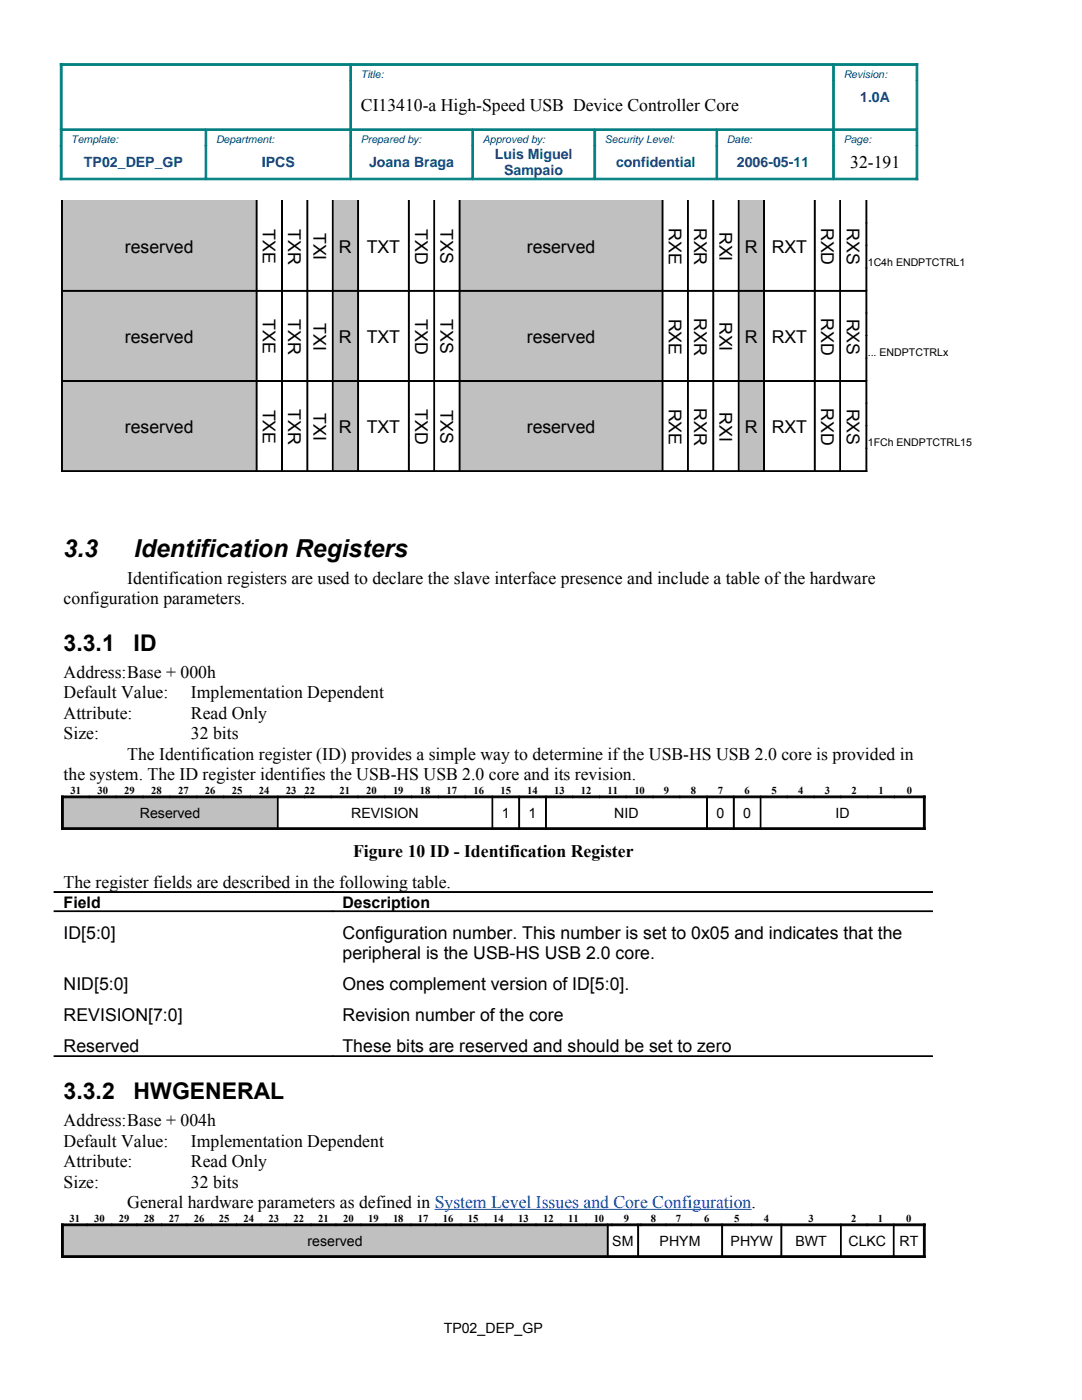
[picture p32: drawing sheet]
<svg xmlns="http://www.w3.org/2000/svg" width="216mm" height="279mm" viewBox="0 0 216 279" stroke-linecap="round" stroke-linejoin="round" font-family="sans-serif">
<defs><g id="words">
<g font-size="4.9">
<text x="12.7" y="111.2">3.3</text>
<text x="26.8" y="111.2">Identification Registers</text>
</g>
<g font-size="4.6">
<text x="12.7" y="129.9">3.3.1</text>
<text x="26.7" y="129.9">ID</text>
<text x="12.7" y="219.4">3.3.2</text>
<text x="26.7" y="219.4">HWGENERAL</text>
</g>
<g font-size="3.5">
<text x="72" y="22.2">CI13410-a High-Speed USB Device Controller Core</text>
<text x="169.7" y="33.5">32-191</text>
<text x="52.5" y="45.8" transform="rotate(90 52.5 45.8)">TXE</text>
<text x="57.5" y="45.7" transform="rotate(90 57.5 45.7)">TXR</text>
<text x="62.6" y="46.5" transform="rotate(90 62.6 46.5)">TXI</text>
<text x="82.8" y="45.7" transform="rotate(90 82.8 45.7)">TXD</text>
<text x="87.9" y="45.8" transform="rotate(90 87.9 45.8)">TXS</text>
<text x="133.5" y="45.6" transform="rotate(90 133.5 45.6)">RXE</text>
<text x="138.5" y="45.5" transform="rotate(90 138.5 45.5)">RXR</text>
<text x="143.6" y="46.2" transform="rotate(90 143.6 46.2)">RXI</text>
<text x="163.8" y="45.5" transform="rotate(90 163.8 45.5)">RXD</text>
<text x="169" y="45.6" transform="rotate(90 169 45.6)">RXS</text>
<text x="24.9" y="50.5">reserved</text>
<text x="67.6" y="50.5">R</text>
<text x="73.2" y="50.5">TXT</text>
<text x="105.1" y="50.5">reserved</text>
<text x="148.6" y="50.5">R</text>
<text x="154" y="50.5">RXT</text>
<text x="52.5" y="63.7" transform="rotate(90 52.5 63.7)">TXE</text>
<text x="57.5" y="63.7" transform="rotate(90 57.5 63.7)">TXR</text>
<text x="62.6" y="64.5" transform="rotate(90 62.6 64.5)">TXI</text>
<text x="82.8" y="63.7" transform="rotate(90 82.8 63.7)">TXD</text>
<text x="87.9" y="63.7" transform="rotate(90 87.9 63.7)">TXS</text>
<text x="133.5" y="63.6" transform="rotate(90 133.5 63.6)">RXE</text>
<text x="138.5" y="63.5" transform="rotate(90 138.5 63.5)">RXR</text>
<text x="143.6" y="64.2" transform="rotate(90 143.6 64.2)">RXI</text>
<text x="163.8" y="63.5" transform="rotate(90 163.8 63.5)">RXD</text>
<text x="169" y="63.6" transform="rotate(90 169 63.6)">RXS</text>
<text x="24.9" y="68.5">reserved</text>
<text x="67.6" y="68.5">R</text>
<text x="73.2" y="68.5">TXT</text>
<text x="105.1" y="68.5">reserved</text>
<text x="148.6" y="68.5">R</text>
<text x="154" y="68.5">RXT</text>
<text x="52.5" y="81.7" transform="rotate(90 52.5 81.7)">TXE</text>
<text x="57.5" y="81.7" transform="rotate(90 57.5 81.7)">TXR</text>
<text x="62.6" y="82.4" transform="rotate(90 62.6 82.4)">TXI</text>
<text x="82.8" y="81.7" transform="rotate(90 82.8 81.7)">TXD</text>
<text x="87.9" y="81.7" transform="rotate(90 87.9 81.7)">TXS</text>
<text x="133.5" y="81.6" transform="rotate(90 133.5 81.6)">RXE</text>
<text x="138.5" y="81.5" transform="rotate(90 138.5 81.5)">RXR</text>
<text x="143.6" y="82.2" transform="rotate(90 143.6 82.2)">RXI</text>
<text x="163.8" y="81.5" transform="rotate(90 163.8 81.5)">RXD</text>
<text x="169" y="81.6" transform="rotate(90 169 81.6)">RXS</text>
<text x="24.9" y="86.5">reserved</text>
<text x="67.6" y="86.5">R</text>
<text x="73.2" y="86.5">TXT</text>
<text x="105.1" y="86.5">reserved</text>
<text x="148.6" y="86.5">R</text>
<text x="154" y="86.5">RXT</text>
<text x="25.4" y="116.6">Identification registers are used to declare the slave interface presence and include a table ofthe hardware</text>
<text x="12.7" y="120.6">configuration parameters.</text>
<text x="12.7" y="135.3">Address:Base + 000h</text>
<text x="12.7" y="139.3">Default Value:</text>
<text x="12.7" y="143.4">Attribute:</text>
<text x="38.1" y="139.3">Implementation Dependent</text>
<text x="38.1" y="143.4">Read Only</text>
<text x="12.7" y="147.5">Size:</text>
<text x="38.1" y="147.5">32 bits</text>
<text x="12.7" y="155.6">the system. The ID register identifies the USB-HS USB 2.0 core and its revision.</text>
<text x="25.4" y="151.6">The Identification register (ID) provides a simple way to determine ifthe USB-HS USB 2.0 core is provided in</text>
<text x="70.4" y="171">Figure 10 ID - Identification Register</text>
<text x="12.7" y="177.2">The register fields are described in the following table.</text>
<text x="12.7" y="187.4">ID[5:0]</text>
<text x="68.3" y="187.4">Configuration number. This number is set to 0x05 and indicates that the</text>
<text x="68.3" y="191.5">peripheral is the USB-HS USB 2.0 core.</text>
<text x="12.7" y="197.6">NID[5:0]</text>
<text x="68.3" y="197.6">Ones complement version of ID[5:0].</text>
<text x="12.7" y="203.8">REVISION[7:0]</text>
<text x="68.3" y="203.8">Revision number of the core</text>
<text x="12.7" y="210">Reserved</text>
<text x="68.3" y="210">These bits are reserved and should be set to zero</text>
<text x="12.7" y="224.8">Address:Base + 004h</text>
<text x="12.7" y="228.8">Default Value:</text>
<text x="12.7" y="232.9">Attribute:</text>
<text x="38.1" y="228.8">Implementation Dependent</text>
<text x="38.1" y="232.9">Read Only</text>
<text x="12.7" y="237">Size:</text>
<text x="38.1" y="237">32 bits</text>
<text x="25.4" y="241.1">General hardware parameters as defined in System Level Issues and Core Configuration.</text>
</g>
<g font-size="3.2">
<text x="12.7" y="181.1">Field</text>
<text x="68.3" y="181.1">Description</text>
</g>
<g font-size="2.8" fill="#004186">
<text x="171.7" y="20.3">1.0A</text>
<text x="16.8" y="33.3">TP02_DEP_GP</text>
<text x="52.2" y="33.3">IPCS</text>
<text x="73.7" y="33.3">Joana Braga</text>
<text x="98.7" y="31.7">Luis Miguel</text>
<text x="100.6" y="35">Sampaio</text>
<text x="122.9" y="33.3">confidential</text>
<text x="147" y="33.3">2006-05-11</text>
</g>
<g font-size="2.8">
<text x="27.9" y="163.2">Reserved</text>
<text x="70.1" y="163.2">REVISION</text>
<text x="100.1" y="163.2">1</text>
<text x="105.5" y="163.2">1</text>
<text x="122.6" y="163.2">NID</text>
<text x="142.9" y="163.2">0</text>
<text x="148.3" y="163.2">0</text>
<text x="166.7" y="163.2">ID</text>
<text x="61.3" y="248.6">reserved</text>
<text x="122.2" y="248.6">SM</text>
<text x="131.6" y="248.6">PHYM</text>
<text x="145.8" y="248.6">PHYW</text>
<text x="158.7" y="248.6">BWT</text>
<text x="169.3" y="248.6">CLKC</text>
<text x="179.5" y="248.6">RT</text>
<text x="88.5" y="266.1">TP02_DEP_GP</text>
</g>
<g font-size="2.1" fill="#004186">
<text x="72" y="15.6">Title:</text>
<text x="168.3" y="15.6">Revision:</text>
<text x="14.2" y="28.6">Template:</text>
<text x="43.1" y="28.6">Department:</text>
<text x="72" y="28.6">Prepared by:</text>
<text x="96.3" y="28.6">Approved by:</text>
<text x="120.7" y="28.6">Security Level:</text>
<text x="145.1" y="28.6">Date:</text>
<text x="168.3" y="28.6">Page:</text>
</g>
<g font-size="2.1">
<text x="173.1" y="53">1C4h ENDPTCTRL1</text>
<text x="173.1" y="71">... ENDPTCTRLx</text>
<text x="173.1" y="89">1FCh ENDPTCTRL15</text>
<text x="14.1" y="158.4">31</text>
<text x="19.4" y="158.4">30</text>
<text x="24.8" y="158.4">29</text>
<text x="30.2" y="158.4">28</text>
<text x="35.5" y="158.4">27</text>
<text x="40.9" y="158.4">26</text>
<text x="46.2" y="158.4">25</text>
<text x="51.6" y="158.4">24</text>
<text x="57" y="158.4">23</text>
<text x="60.7" y="158.4">22</text>
<text x="67.7" y="158.4">21</text>
<text x="73.1" y="158.4">20</text>
<text x="78.4" y="158.4">19</text>
<text x="83.7" y="158.4">18</text>
<text x="89.1" y="158.4">17</text>
<text x="94.5" y="158.4">16</text>
<text x="99.9" y="158.4">15</text>
<text x="105.2" y="158.4">14</text>
<text x="110.6" y="158.4">13</text>
<text x="115.9" y="158.4">12</text>
<text x="121.2" y="158.4">11</text>
<text x="126.6" y="158.4">10</text>
<text x="132.5" y="158.4">9</text>
<text x="137.8" y="158.4">8</text>
<text x="143.2" y="158.4">7</text>
<text x="148.6" y="158.4">6</text>
<text x="153.9" y="158.4">5</text>
<text x="159.2" y="158.4">4</text>
<text x="164.6" y="158.4">3</text>
<text x="169.9" y="158.4">2</text>
<text x="175.3" y="158.4">1</text>
<text x="180.9" y="158.4">0</text>
<text x="13.9" y="243.8">31</text>
<text x="18.8" y="243.8">30</text>
<text x="23.7" y="243.8">29</text>
<text x="28.7" y="243.8">28</text>
<text x="33.7" y="243.8">27</text>
<text x="38.7" y="243.8">26</text>
<text x="43.6" y="243.8">25</text>
<text x="48.6" y="243.8">24</text>
<text x="53.6" y="243.8">23</text>
<text x="58.6" y="243.8">22</text>
<text x="63.5" y="243.8">21</text>
<text x="68.5" y="243.8">20</text>
<text x="73.4" y="243.8">19</text>
<text x="78.4" y="243.8">18</text>
<text x="83.4" y="243.8">17</text>
<text x="88.4" y="243.8">16</text>
<text x="93.4" y="243.8">15</text>
<text x="98.4" y="243.8">14</text>
<text x="103.4" y="243.8">13</text>
<text x="108.4" y="243.8">12</text>
<text x="113.4" y="243.8">11</text>
<text x="118.5" y="243.8">10</text>
<text x="124.5" y="243.8">9</text>
<text x="129.9" y="243.8">8</text>
<text x="134.9" y="243.8">7</text>
<text x="140.5" y="243.8">6</text>
<text x="146.5" y="243.8">5</text>
<text x="152.4" y="243.8">4</text>
<text x="161.3" y="243.8">3</text>
<text x="169.9" y="243.8">2</text>
<text x="175.2" y="243.8">1</text>
<text x="180.8" y="243.8">0</text>
</g>
</g></defs>
<g fill="#c0c0c0">
<path d="M12.3 40h38.9v18h-38.9z" fill-rule="evenodd"/>
<path d="M66.4 40h5.1v18h-5.1z" fill-rule="evenodd"/>
<path d="M91.7 40h40.5v18h-40.5z" fill-rule="evenodd"/>
<path d="M147.4 40h5.1v18h-5.1z" fill-rule="evenodd"/>
<path d="M12.3 58h38.9v18h-38.9z" fill-rule="evenodd"/>
<path d="M66.4 58h5.1v18h-5.1z" fill-rule="evenodd"/>
<path d="M91.7 58h40.5v18h-40.5z" fill-rule="evenodd"/>
<path d="M147.4 58h5.1v18h-5.1z" fill-rule="evenodd"/>
<path d="M12.3 76h38.9v17.9h-38.9z" fill-rule="evenodd"/>
<path d="M66.4 76h5.1v17.9h-5.1z" fill-rule="evenodd"/>
<path d="M91.7 76h40.5v17.9h-40.5z" fill-rule="evenodd"/>
<path d="M147.4 76h5.1v17.9h-5.1z" fill-rule="evenodd"/>
<path d="M12.5 158.9h42.9v6.3h-42.9z" fill-rule="evenodd"/>
<path d="M12.5 244.3h108.8v6.3h-108.8z" fill-rule="evenodd"/>
</g>
<g fill="#008080" stroke="#008080" stroke-width=".2">
<path d="M166.3 12.7h16.8v.4h-16.8z" fill-rule="evenodd"/>
<path d="M12 12.7h58v.4h-58z" fill-rule="evenodd"/>
<path d="M70 12.7h96.3v.4h-96.3z" fill-rule="evenodd"/>
<path d="M166.3 25.7h16.5v.3h-16.5z" fill-rule="evenodd"/>
<path d="M41.1 25.7h28.9v.3h-28.9z" fill-rule="evenodd"/>
<path d="M143 25.7h23.3v.3h-23.3z" fill-rule="evenodd"/>
<path d="M12.4 25.7h28.7v.3h-28.7z" fill-rule="evenodd"/>
<path d="M70 25.7h24.3v.3h-24.3z" fill-rule="evenodd"/>
<path d="M94.3 25.7h24.4v.3h-24.4z" fill-rule="evenodd"/>
<path d="M118.7 25.7h24.3v.3h-24.3z" fill-rule="evenodd"/>
<path d="M166.3 35.6h16.8v.3h-16.8z" fill-rule="evenodd"/>
<path d="M12 35.6h29.1v.3h-29.1z" fill-rule="evenodd"/>
<path d="M41.1 35.6h28.9v.3h-28.9z" fill-rule="evenodd"/>
<path d="M70 35.6h24.3v.3h-24.3z" fill-rule="evenodd"/>
<path d="M94.3 35.6h24.4v.3h-24.4z" fill-rule="evenodd"/>
<path d="M118.7 35.6h24.3v.3h-24.3z" fill-rule="evenodd"/>
<path d="M143 35.6h23.3v.3h-23.3z" fill-rule="evenodd"/>
<path d="M12 29.1h.4v6.8h-.4z" fill-rule="evenodd"/>
<path d="M12 12.7h.4v13h-.4z" fill-rule="evenodd"/>
<path d="M12 25.7h.4v3.4h-.4z" fill-rule="evenodd"/>
<path d="M40.9 26.1h.3v3h-.3z" fill-rule="evenodd"/>
<path d="M40.9 29.1h.3v6.4h-.3z" fill-rule="evenodd"/>
<path d="M69.8 16.1h.3v9.6h-.3z" fill-rule="evenodd"/>
<path d="M69.8 13.1h.3v3h-.3z" fill-rule="evenodd"/>
<path d="M69.8 25.7h.3v3.4h-.3z" fill-rule="evenodd"/>
<path d="M69.8 29.1h.3v6.4h-.3z" fill-rule="evenodd"/>
<path d="M94.2 26.1h.3v3h-.3z" fill-rule="evenodd"/>
<path d="M94.2 29.1h.3v6.4h-.3z" fill-rule="evenodd"/>
<path d="M118.5 26.1h.4v3h-.4z" fill-rule="evenodd"/>
<path d="M118.5 29.1h.4v6.4h-.4z" fill-rule="evenodd"/>
<path d="M142.9 26.1h.3v3h-.3z" fill-rule="evenodd"/>
<path d="M142.9 29.1h.3v6.4h-.3z" fill-rule="evenodd"/>
<path d="M166.2 13.1h.3v3h-.3z" fill-rule="evenodd"/>
<path d="M166.2 16.1h.3v9.6h-.3z" fill-rule="evenodd"/>
<path d="M166.2 25.7h.3v3.4h-.3z" fill-rule="evenodd"/>
<path d="M166.2 29.1h.3v6.4h-.3z" fill-rule="evenodd"/>
<path d="M182.8 29.1h.3v6.8h-.3z" fill-rule="evenodd"/>
<path d="M182.8 16.1h.3v9.6h-.3z" fill-rule="evenodd"/>
<path d="M182.8 12.7h.3v3.4h-.3z" fill-rule="evenodd"/>
<path d="M182.8 25.7h.3v3.4h-.3z" fill-rule="evenodd"/>
</g>
<g fill="#000" stroke="#000" stroke-width=".2">
<path d="M12.3 40h.2v18h-.2z" fill-rule="evenodd"/>
<path d="M51.1 40h.2v18h-.2z" fill-rule="evenodd"/>
<path d="M56.2 40h.1v18h-.1z" fill-rule="evenodd"/>
<path d="M61.2 40h.2v18h-.2z" fill-rule="evenodd"/>
<path d="M66.3 40h.2v18h-.2z" fill-rule="evenodd"/>
<path d="M71.4 40h.1v18h-.1z" fill-rule="evenodd"/>
<path d="M81.5 40h.2v18h-.2z" fill-rule="evenodd"/>
<path d="M86.6 40h.1v18h-.1z" fill-rule="evenodd"/>
<path d="M91.6 40h.2v18h-.2z" fill-rule="evenodd"/>
<path d="M132.1 40h.2v18h-.2z" fill-rule="evenodd"/>
<path d="M137.2 40h.1v18h-.1z" fill-rule="evenodd"/>
<path d="M142.2 40h.2v18h-.2z" fill-rule="evenodd"/>
<path d="M147.3 40h.2v18h-.2z" fill-rule="evenodd"/>
<path d="M152.4 40h.1v18h-.1z" fill-rule="evenodd"/>
<path d="M162.5 40h.2v18h-.2z" fill-rule="evenodd"/>
<path d="M167.6 40h.1v18h-.1z" fill-rule="evenodd"/>
<path d="M172.8 40h.2v4.5h-.2z" fill-rule="evenodd"/>
<path d="M12.3 58h.2v18h-.2z" fill-rule="evenodd"/>
<path d="M12.5 58h38.7v.1h-38.7z" fill-rule="evenodd"/>
<path d="M51.1 58h.2v18h-.2z" fill-rule="evenodd"/>
<path d="M51.2 58h5.1v.1h-5.1z" fill-rule="evenodd"/>
<path d="M56.2 58h.1v18h-.1z" fill-rule="evenodd"/>
<path d="M56.3 58h5v.1h-5z" fill-rule="evenodd"/>
<path d="M61.2 58h.2v18h-.2z" fill-rule="evenodd"/>
<path d="M61.3 58h5.1v.1h-5.1z" fill-rule="evenodd"/>
<path d="M66.3 58h.2v18h-.2z" fill-rule="evenodd"/>
<path d="M66.4 58h5v.1h-5z" fill-rule="evenodd"/>
<path d="M71.4 58h.1v18h-.1z" fill-rule="evenodd"/>
<path d="M71.4 58h10.2v.1h-10.2z" fill-rule="evenodd"/>
<path d="M81.5 58h.2v18h-.2z" fill-rule="evenodd"/>
<path d="M81.6 58h5v.1h-5z" fill-rule="evenodd"/>
<path d="M86.6 58h.1v18h-.1z" fill-rule="evenodd"/>
<path d="M86.6 58h5.1v.1h-5.1z" fill-rule="evenodd"/>
<path d="M91.6 58h.2v18h-.2z" fill-rule="evenodd"/>
<path d="M91.7 58h40.5v.1h-40.5z" fill-rule="evenodd"/>
<path d="M132.1 58h.2v18h-.2z" fill-rule="evenodd"/>
<path d="M132.2 58h5.1v.1h-5.1z" fill-rule="evenodd"/>
<path d="M137.2 58h.1v18h-.1z" fill-rule="evenodd"/>
<path d="M137.3 58h5v.1h-5z" fill-rule="evenodd"/>
<path d="M142.2 58h.2v18h-.2z" fill-rule="evenodd"/>
<path d="M142.3 58h5.1v.1h-5.1z" fill-rule="evenodd"/>
<path d="M147.3 58h.2v18h-.2z" fill-rule="evenodd"/>
<path d="M147.4 58h5v.1h-5z" fill-rule="evenodd"/>
<path d="M152.4 58h.1v18h-.1z" fill-rule="evenodd"/>
<path d="M152.4 58h10.2v.1h-10.2z" fill-rule="evenodd"/>
<path d="M162.5 58h.2v18h-.2z" fill-rule="evenodd"/>
<path d="M162.6 58h5v.1h-5z" fill-rule="evenodd"/>
<path d="M167.6 58h.1v18h-.1z" fill-rule="evenodd"/>
<path d="M167.6 58h5.2v.1h-5.2z" fill-rule="evenodd"/>
<path d="M172.8 53.5h.2v4.5h-.2z" fill-rule="evenodd"/>
<path d="M172.8 44.5h.2v4.5h-.2z" fill-rule="evenodd"/>
<path d="M172.8 49h.2v4.5h-.2z" fill-rule="evenodd"/>
<path d="M172.8 58h.2v4.5h-.2z" fill-rule="evenodd"/>
<path d="M12.3 76h.2v18.1h-.2z" fill-rule="evenodd"/>
<path d="M12.5 76h38.7v.1h-38.7z" fill-rule="evenodd"/>
<path d="M51.1 76h.2v17.9h-.2z" fill-rule="evenodd"/>
<path d="M51.2 76h5.1v.1h-5.1z" fill-rule="evenodd"/>
<path d="M56.2 76h.1v17.9h-.1z" fill-rule="evenodd"/>
<path d="M56.3 76h5v.1h-5z" fill-rule="evenodd"/>
<path d="M61.2 76h.2v17.9h-.2z" fill-rule="evenodd"/>
<path d="M61.3 76h5.1v.1h-5.1z" fill-rule="evenodd"/>
<path d="M66.3 76h.2v17.9h-.2z" fill-rule="evenodd"/>
<path d="M66.4 76h5v.1h-5z" fill-rule="evenodd"/>
<path d="M71.4 76h.1v17.9h-.1z" fill-rule="evenodd"/>
<path d="M71.4 76h10.2v.1h-10.2z" fill-rule="evenodd"/>
<path d="M81.5 76h.2v17.9h-.2z" fill-rule="evenodd"/>
<path d="M81.6 76h5v.1h-5z" fill-rule="evenodd"/>
<path d="M86.6 76h.1v17.9h-.1z" fill-rule="evenodd"/>
<path d="M86.6 76h5.1v.1h-5.1z" fill-rule="evenodd"/>
<path d="M91.6 76h.2v17.9h-.2z" fill-rule="evenodd"/>
<path d="M91.7 76h40.5v.1h-40.5z" fill-rule="evenodd"/>
<path d="M132.1 76h.2v17.9h-.2z" fill-rule="evenodd"/>
<path d="M132.2 76h5.1v.1h-5.1z" fill-rule="evenodd"/>
<path d="M137.2 76h.1v17.9h-.1z" fill-rule="evenodd"/>
<path d="M137.3 76h5v.1h-5z" fill-rule="evenodd"/>
<path d="M142.2 76h.2v17.9h-.2z" fill-rule="evenodd"/>
<path d="M142.3 76h5.1v.1h-5.1z" fill-rule="evenodd"/>
<path d="M147.3 76h.2v17.9h-.2z" fill-rule="evenodd"/>
<path d="M147.4 76h5v.1h-5z" fill-rule="evenodd"/>
<path d="M152.4 76h.1v17.9h-.1z" fill-rule="evenodd"/>
<path d="M152.4 76h10.2v.1h-10.2z" fill-rule="evenodd"/>
<path d="M162.5 76h.2v17.9h-.2z" fill-rule="evenodd"/>
<path d="M162.6 76h5v.1h-5z" fill-rule="evenodd"/>
<path d="M167.6 76h.1v17.9h-.1z" fill-rule="evenodd"/>
<path d="M167.6 76h5.2v.1h-5.2z" fill-rule="evenodd"/>
<path d="M172.8 71.5h.2v4.5h-.2z" fill-rule="evenodd"/>
<path d="M172.8 62.5h.2v4.5h-.2z" fill-rule="evenodd"/>
<path d="M172.8 67h.2v4.5h-.2z" fill-rule="evenodd"/>
<path d="M172.8 76h.2v4.5h-.2z" fill-rule="evenodd"/>
<path d="M12.3 93.9h38.9v.2h-38.9z" fill-rule="evenodd"/>
<path d="M51.2 93.9h5.1v.2h-5.1z" fill-rule="evenodd"/>
<path d="M56.3 93.9h5v.2h-5z" fill-rule="evenodd"/>
<path d="M61.3 93.9h5.1v.2h-5.1z" fill-rule="evenodd"/>
<path d="M66.4 93.9h5v.2h-5z" fill-rule="evenodd"/>
<path d="M71.4 93.9h10.2v.2h-10.2z" fill-rule="evenodd"/>
<path d="M81.6 93.9h5v.2h-5z" fill-rule="evenodd"/>
<path d="M86.6 93.9h5.1v.2h-5.1z" fill-rule="evenodd"/>
<path d="M91.7 93.9h40.5v.2h-40.5z" fill-rule="evenodd"/>
<path d="M132.2 93.9h5.1v.2h-5.1z" fill-rule="evenodd"/>
<path d="M137.3 93.9h5v.2h-5z" fill-rule="evenodd"/>
<path d="M142.3 93.9h5.1v.2h-5.1z" fill-rule="evenodd"/>
<path d="M147.4 93.9h5v.2h-5z" fill-rule="evenodd"/>
<path d="M152.4 93.9h10.2v.2h-10.2z" fill-rule="evenodd"/>
<path d="M162.6 93.9h5v.2h-5z" fill-rule="evenodd"/>
<path d="M167.6 93.9h5.4v.2h-5.4z" fill-rule="evenodd"/>
<path d="M172.8 89.5h.2v4.6h-.2z" fill-rule="evenodd"/>
<path d="M172.8 80.5h.2v4.4h-.2z" fill-rule="evenodd"/>
<path d="M172.8 84.9h.2v4.6h-.2z" fill-rule="evenodd"/>
<path d="M12.3 158.9h5.5v.3h-5.5z" fill-rule="evenodd"/>
<path d="M12.3 158.9h.3v6.7h-.3z" fill-rule="evenodd"/>
<path d="M17.8 158.9h5.4v.3h-5.4z" fill-rule="evenodd"/>
<path d="M23.2 158.9h5.3v.3h-5.3z" fill-rule="evenodd"/>
<path d="M28.5 158.9h5.4v.3h-5.4z" fill-rule="evenodd"/>
<path d="M33.9 158.9h5.4v.3h-5.4z" fill-rule="evenodd"/>
<path d="M39.3 158.9h5.3v.3h-5.3z" fill-rule="evenodd"/>
<path d="M44.6 158.9h5.4v.3h-5.4z" fill-rule="evenodd"/>
<path d="M50 158.9h5.4v.3h-5.4z" fill-rule="evenodd"/>
<path d="M55.4 159.2h.1v6h-.1z" fill-rule="evenodd"/>
<path d="M55.4 158.9h5.3v.3h-5.3z" fill-rule="evenodd"/>
<path d="M60.7 158.9h5.4v.3h-5.4z" fill-rule="evenodd"/>
<path d="M66.1 158.9h5.3v.3h-5.3z" fill-rule="evenodd"/>
<path d="M71.4 158.9h5.4v.3h-5.4z" fill-rule="evenodd"/>
<path d="M76.8 158.9h5.3v.3h-5.3z" fill-rule="evenodd"/>
<path d="M82.1 158.9h5.4v.3h-5.4z" fill-rule="evenodd"/>
<path d="M87.5 158.9h5.3v.3h-5.3z" fill-rule="evenodd"/>
<path d="M92.8 158.9h5.4v.3h-5.4z" fill-rule="evenodd"/>
<path d="M98.2 159.2h.1v6h-.1z" fill-rule="evenodd"/>
<path d="M98.2 158.9h5.4v.3h-5.4z" fill-rule="evenodd"/>
<path d="M103.5 159.2h.2v6h-.2z" fill-rule="evenodd"/>
<path d="M103.6 158.9h5.3v.3h-5.3z" fill-rule="evenodd"/>
<path d="M108.9 159.2h.1v6h-.1z" fill-rule="evenodd"/>
<path d="M108.9 158.9h5.4v.3h-5.4z" fill-rule="evenodd"/>
<path d="M114.3 158.9h5.3v.3h-5.3z" fill-rule="evenodd"/>
<path d="M119.6 158.9h5.4v.3h-5.4z" fill-rule="evenodd"/>
<path d="M125 158.9h5.3v.3h-5.3z" fill-rule="evenodd"/>
<path d="M130.3 158.9h5.3v.3h-5.3z" fill-rule="evenodd"/>
<path d="M135.6 158.9h5.5v.3h-5.5z" fill-rule="evenodd"/>
<path d="M141 159.2h.1v6h-.1z" fill-rule="evenodd"/>
<path d="M141.1 158.9h5.3v.3h-5.3z" fill-rule="evenodd"/>
<path d="M146.3 159.2h.2v6h-.2z" fill-rule="evenodd"/>
<path d="M146.4 158.9h5.4v.3h-5.4z" fill-rule="evenodd"/>
<path d="M151.7 159.2h.1v6h-.1z" fill-rule="evenodd"/>
<path d="M151.8 158.9h5.3v.3h-5.3z" fill-rule="evenodd"/>
<path d="M157.1 158.9h5.4v.3h-5.4z" fill-rule="evenodd"/>
<path d="M162.5 158.9h5.3v.3h-5.3z" fill-rule="evenodd"/>
<path d="M167.8 158.9h5.3v.3h-5.3z" fill-rule="evenodd"/>
<path d="M173.1 158.9h5.4v.3h-5.4z" fill-rule="evenodd"/>
<path d="M178.5 158.9h6.1v.3h-6.1z" fill-rule="evenodd"/>
<path d="M184.3 158.9h.3v6.7h-.3z" fill-rule="evenodd"/>
<path d="M10.8 177.9h55.6v.2h-55.6z" fill-rule="evenodd"/>
<path d="M12.3 165.2h43.1v.4h-43.1z" fill-rule="evenodd"/>
<path d="M55.4 165.2h42.8v.4h-42.8z" fill-rule="evenodd"/>
<path d="M66.4 177.9h119.7v.2h-119.7z" fill-rule="evenodd"/>
<path d="M98.2 165.2h5.4v.4h-5.4z" fill-rule="evenodd"/>
<path d="M103.6 165.2h5.3v.4h-5.3z" fill-rule="evenodd"/>
<path d="M108.9 165.2h32.2v.4h-32.2z" fill-rule="evenodd"/>
<path d="M141.1 165.2h5.3v.4h-5.3z" fill-rule="evenodd"/>
<path d="M146.4 165.2h5.4v.4h-5.4z" fill-rule="evenodd"/>
<path d="M151.8 165.2h32.8v.4h-32.8z" fill-rule="evenodd"/>
<path d="M10.8 181.8h55.6v.1h-55.6z" fill-rule="evenodd"/>
<path d="M66.4 181.8h119.7v.1h-119.7z" fill-rule="evenodd"/>
<path d="M10.8 210.7h55.6v.2h-55.6z" fill-rule="evenodd"/>
<path d="M66.4 210.7h119.7v.2h-119.7z" fill-rule="evenodd"/>
<path d="M12.3 244.3h5.1v.3h-5.1z" fill-rule="evenodd"/>
<path d="M12.3 250.6h108.9v.4h-108.9z" fill-rule="evenodd"/>
<path d="M12.3 244.3h.3v6.7h-.3z" fill-rule="evenodd"/>
<path d="M17.4 244.3h4.9v.3h-4.9z" fill-rule="evenodd"/>
<path d="M22.3 244.3h5v.3h-5z" fill-rule="evenodd"/>
<path d="M27.3 244.3h4.9v.3h-4.9z" fill-rule="evenodd"/>
<path d="M32.2 244.3h5.1v.3h-5.1z" fill-rule="evenodd"/>
<path d="M37.3 244.3h4.9v.3h-4.9z" fill-rule="evenodd"/>
<path d="M42.2 244.3h5v.3h-5z" fill-rule="evenodd"/>
<path d="M47.2 244.3h4.9v.3h-4.9z" fill-rule="evenodd"/>
<path d="M52.1 244.3h5v.3h-5z" fill-rule="evenodd"/>
<path d="M57.1 244.3h5v.3h-5z" fill-rule="evenodd"/>
<path d="M62.1 244.3h4.9v.3h-4.9z" fill-rule="evenodd"/>
<path d="M67 244.3h5v.3h-5z" fill-rule="evenodd"/>
<path d="M72 244.3h5v.3h-5z" fill-rule="evenodd"/>
<path d="M77 244.3h5v.3h-5z" fill-rule="evenodd"/>
<path d="M82 244.3h4.9v.3h-4.9z" fill-rule="evenodd"/>
<path d="M86.9 244.3h5.1v.3h-5.1z" fill-rule="evenodd"/>
<path d="M92 244.3h4.9v.3h-4.9z" fill-rule="evenodd"/>
<path d="M96.9 244.3h5.1v.3h-5.1z" fill-rule="evenodd"/>
<path d="M102 244.3h5v.3h-5z" fill-rule="evenodd"/>
<path d="M107 244.3h4.9v.3h-4.9z" fill-rule="evenodd"/>
<path d="M111.9 244.3h5.1v.3h-5.1z" fill-rule="evenodd"/>
<path d="M117 244.3h4.2v.3h-4.2z" fill-rule="evenodd"/>
<path d="M121.2 244.6h.2v6h-.2z" fill-rule="evenodd"/>
<path d="M121.2 244.3h.9v.3h-.9z" fill-rule="evenodd"/>
<path d="M121.2 250.6h6.1v.4h-6.1z" fill-rule="evenodd"/>
<path d="M122.1 244.3h5.2v.3h-5.2z" fill-rule="evenodd"/>
<path d="M127.2 244.6h.2v6h-.2z" fill-rule="evenodd"/>
<path d="M127.3 244.3h.6v.3h-.6z" fill-rule="evenodd"/>
<path d="M127.3 250.6h16.8v.4h-16.8z" fill-rule="evenodd"/>
<path d="M127.9 244.3h5v.3h-5z" fill-rule="evenodd"/>
<path d="M132.9 244.3h5v.3h-5z" fill-rule="evenodd"/>
<path d="M137.9 244.3h6.2v.3h-6.2z" fill-rule="evenodd"/>
<path d="M144 244.6h.2v6h-.2z" fill-rule="evenodd"/>
<path d="M144.1 244.3h5.9v.3h-5.9z" fill-rule="evenodd"/>
<path d="M144.1 250.6h11.8v.4h-11.8z" fill-rule="evenodd"/>
<path d="M150 244.3h5.9v.3h-5.9z" fill-rule="evenodd"/>
<path d="M155.8 244.6h.2v6h-.2z" fill-rule="evenodd"/>
<path d="M155.9 244.3h11.9v.3h-11.9z" fill-rule="evenodd"/>
<path d="M155.9 250.6h11.9v.4h-11.9z" fill-rule="evenodd"/>
<path d="M167.7 244.6h.2v6h-.2z" fill-rule="evenodd"/>
<path d="M167.8 244.3h5.2v.3h-5.2z" fill-rule="evenodd"/>
<path d="M167.8 250.6h10.5v.4h-10.5z" fill-rule="evenodd"/>
<path d="M173 244.3h5.3v.3h-5.3z" fill-rule="evenodd"/>
<path d="M178.3 244.6h.1v6h-.1z" fill-rule="evenodd"/>
<path d="M178.3 244.3h6.3v.3h-6.3z" fill-rule="evenodd"/>
<path d="M178.3 250.6h6.3v.4h-6.3z" fill-rule="evenodd"/>
<path d="M184.3 244.3h.3v6.7h-.3z" fill-rule="evenodd"/>
</g>
<path d="M86.7 241.4h63.3" fill="none" stroke="#00f" stroke-width=".21"/>
<use href="#words"/>
</svg>
